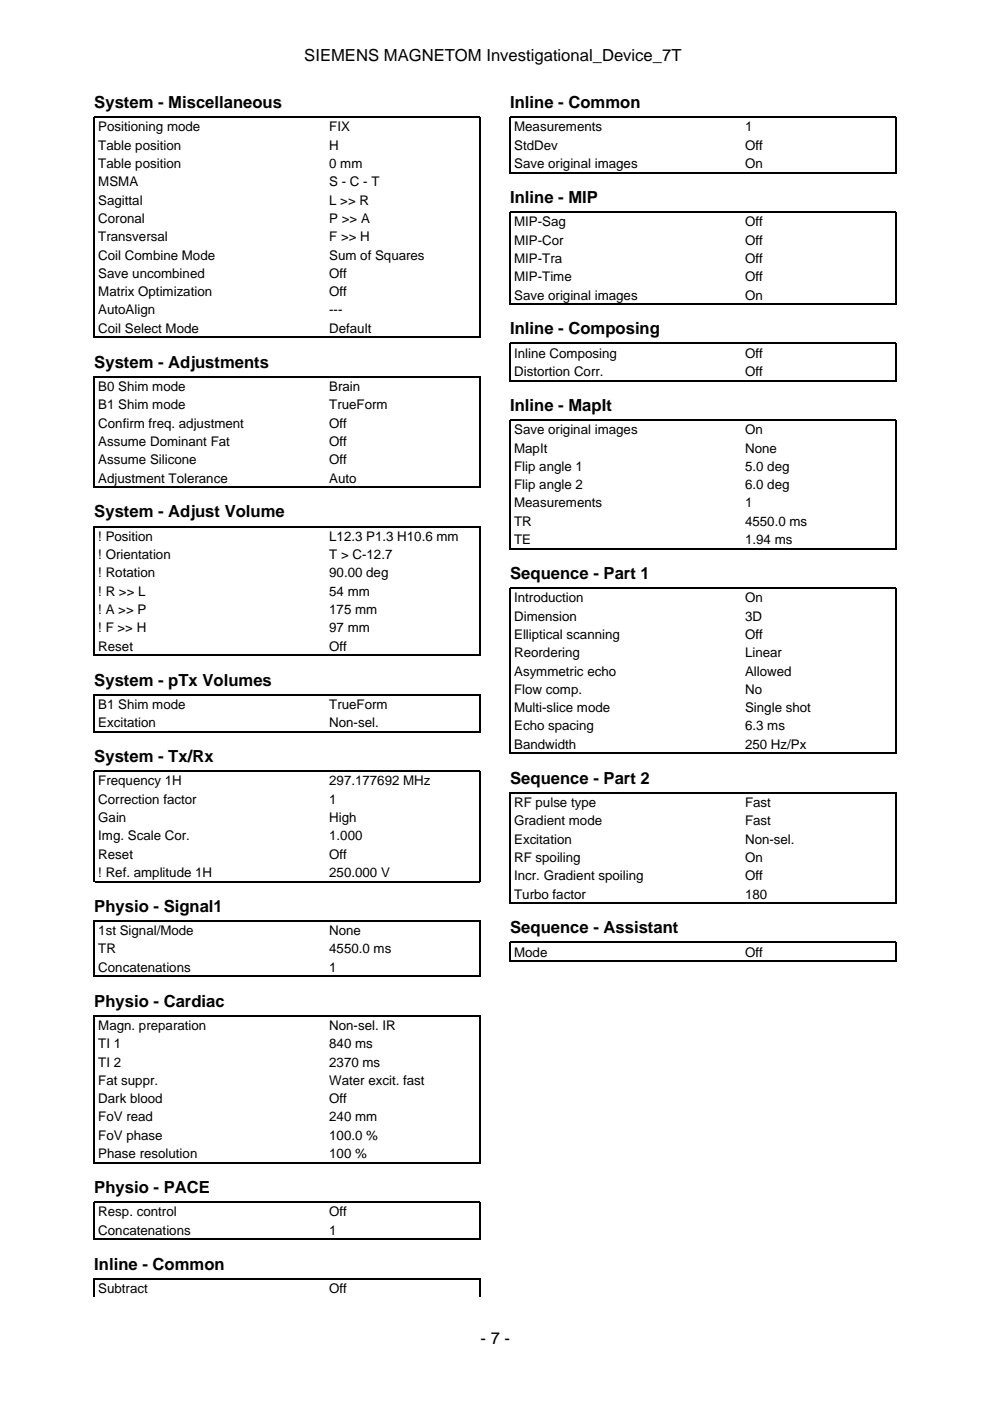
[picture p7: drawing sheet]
<svg xmlns="http://www.w3.org/2000/svg" width="210mm" height="297mm" viewBox="0 0 210 297" stroke-linecap="round" stroke-linejoin="round" font-family="sans-serif">
<defs><g id="words">
<g font-size="3.5">
<text x="64.5" y="12.9">SIEMENS MAGNETOM Investigational_Device_7T</text>
<text x="20" y="22.9">System - Miscellaneous</text>
<text x="108.2" y="22.9">Inline - Common</text>
<text x="108.2" y="43">Inline - MIP</text>
<text x="108.2" y="70.9">Inline - Composing</text>
<text x="20" y="78">System - Adjustments</text>
<text x="108.2" y="87.1">Inline - MapIt</text>
<text x="20" y="109.7">System - Adjust Volume</text>
<text x="108.2" y="122.8">Sequence - Part 1</text>
<text x="20" y="145.3">System - pTx Volumes</text>
<text x="20" y="161.6">System - Tx/Rx</text>
<text x="108.2" y="166.2">Sequence - Part 2</text>
<text x="20" y="193.3">Physio - Signal1</text>
<text x="108.2" y="197.9">Sequence - Assistant</text>
<text x="20" y="213.4">Physio - Cardiac</text>
<text x="20" y="252.9">Physio - PACE</text>
<text x="20" y="269.2">Inline - Common</text>
<text x="101.9" y="284.9">- 7 -</text>
</g>
<g font-size="2.8">
<text x="20.8" y="27.9">Positioning mode</text>
<text x="69.8" y="27.9">FIX</text>
<text x="109" y="27.9">Measurements</text>
<text x="158" y="27.9">1</text>
<text x="20.8" y="31.7">Table position</text>
<text x="20.8" y="35.6">Table position</text>
<text x="69.8" y="31.7">H</text>
<text x="69.8" y="35.6">0 mm</text>
<text x="109" y="31.7">StdDev</text>
<text x="109" y="35.6">Save original images</text>
<text x="158" y="31.7">Off</text>
<text x="158" y="35.6">On</text>
<text x="20.8" y="39.5">MSMA</text>
<text x="69.8" y="39.5">S - C - T</text>
<text x="20.8" y="43.4">Sagittal</text>
<text x="20.8" y="47.3">Coronal</text>
<text x="69.8" y="43.4">L &gt;&gt; R</text>
<text x="69.8" y="47.3">P &gt;&gt; A</text>
<text x="109" y="48">MIP-Sag</text>
<text x="158" y="48">Off</text>
<text x="20.8" y="51.2">Transversal</text>
<text x="69.8" y="51.2">F &gt;&gt; H</text>
<text x="109" y="51.9">MIP-Cor</text>
<text x="158" y="51.9">Off</text>
<text x="20.8" y="55">Coil Combine Mode</text>
<text x="20.8" y="58.9">Save uncombined</text>
<text x="69.8" y="55">Sum of Squares</text>
<text x="69.8" y="58.9">Off</text>
<text x="109" y="55.7">MIP-Tra</text>
<text x="109" y="59.6">MIP-Time</text>
<text x="158" y="55.7">Off</text>
<text x="158" y="59.6">Off</text>
<text x="20.8" y="62.8">Matrix Optimization</text>
<text x="69.8" y="62.8">Off</text>
<text x="109" y="63.5">Save original images</text>
<text x="158" y="63.5">On</text>
<text x="20.8" y="66.7">AutoAlign</text>
<text x="20.8" y="70.6">Coil Select Mode</text>
<text x="69.8" y="66.7">---</text>
<text x="69.8" y="70.6">Default</text>
<text x="109" y="75.8">Inline Composing</text>
<text x="158" y="75.8">Off</text>
<text x="20.8" y="82.9">B0 Shim mode</text>
<text x="69.8" y="82.9">Brain</text>
<text x="109" y="79.7">Distortion Corr.</text>
<text x="158" y="79.7">Off</text>
<text x="20.8" y="86.8">B1 Shim mode</text>
<text x="69.8" y="86.8">TrueForm</text>
<text x="20.8" y="90.7">Confirm freq. adjustment</text>
<text x="20.8" y="94.5">Assume Dominant Fat</text>
<text x="69.8" y="90.7">Off</text>
<text x="69.8" y="94.5">Off</text>
<text x="109" y="92.1">Save original images</text>
<text x="109" y="96">MapIt</text>
<text x="158" y="92.1">On</text>
<text x="158" y="96">None</text>
<text x="20.8" y="98.4">Assume Silicone</text>
<text x="69.8" y="98.4">Off</text>
<text x="109" y="99.8">Flip angle 1</text>
<text x="158" y="99.8">5.0 deg</text>
<text x="20.8" y="102.3">Adjustment Tolerance</text>
<text x="69.8" y="102.3">Auto</text>
<text x="109" y="103.7">Flip angle 2</text>
<text x="109" y="107.6">Measurements</text>
<text x="158" y="103.7">6.0 deg</text>
<text x="158" y="107.6">1</text>
<text x="109" y="111.5">TR</text>
<text x="158" y="111.5">4550.0 ms</text>
<text x="20.8" y="114.7">! Position</text>
<text x="20.8" y="118.5">! Orientation</text>
<text x="69.8" y="114.7">L12.3 P1.3 H10.6 mm</text>
<text x="69.8" y="118.5">T &gt; C-12.7</text>
<text x="109" y="115.4">TE</text>
<text x="158" y="115.4">1.94 ms</text>
<text x="20.8" y="122.4">! Rotation</text>
<text x="69.8" y="122.4">90.00 deg</text>
<text x="20.8" y="126.3">! R &gt;&gt; L</text>
<text x="20.8" y="130.2">! A &gt;&gt; P</text>
<text x="69.8" y="126.3">54 mm</text>
<text x="69.8" y="130.2">175 mm</text>
<text x="109" y="127.7">Introduction</text>
<text x="109" y="131.6">Dimension</text>
<text x="158" y="127.7">On</text>
<text x="158" y="131.6">3D</text>
<text x="20.8" y="134.1">! F &gt;&gt; H</text>
<text x="20.8" y="137.9">Reset</text>
<text x="69.8" y="134.1">97 mm</text>
<text x="69.8" y="137.9">Off</text>
<text x="109" y="135.5">Elliptical scanning</text>
<text x="158" y="135.5">Off</text>
<text x="109" y="139.3">Reordering</text>
<text x="109" y="143.2">Asymmetric echo</text>
<text x="158" y="139.3">Linear</text>
<text x="158" y="143.2">Allowed</text>
<text x="109" y="147.1">Flow comp.</text>
<text x="158" y="147.1">No</text>
<text x="20.8" y="150.3">B1 Shim mode</text>
<text x="20.8" y="154.2">Excitation</text>
<text x="69.8" y="150.3">TrueForm</text>
<text x="69.8" y="154.2">Non-sel.</text>
<text x="109" y="151">Multi-slice mode</text>
<text x="109" y="154.9">Echo spacing</text>
<text x="158" y="151">Single shot</text>
<text x="158" y="154.9">6.3 ms</text>
<text x="109" y="158.7">Bandwidth</text>
<text x="158" y="158.7">250 Hz/Px</text>
<text x="20.8" y="166.5">Frequency 1H</text>
<text x="69.8" y="166.5">297.177692 MHz</text>
<text x="20.8" y="170.4">Correction factor</text>
<text x="69.8" y="170.4">1</text>
<text x="109" y="171.1">RF pulse type</text>
<text x="158" y="171.1">Fast</text>
<text x="20.8" y="174.3">Gain</text>
<text x="20.8" y="178.2">Img. Scale Cor.</text>
<text x="69.8" y="174.3">High</text>
<text x="69.8" y="178.2">1.000</text>
<text x="109" y="175">Gradient mode</text>
<text x="109" y="178.9">Excitation</text>
<text x="158" y="175">Fast</text>
<text x="158" y="178.9">Non-sel.</text>
<text x="20.8" y="182">Reset</text>
<text x="20.8" y="185.9">! Ref. amplitude 1H</text>
<text x="69.8" y="182">Off</text>
<text x="69.8" y="185.9">250.000 V</text>
<text x="109" y="182.7">RF spoiling</text>
<text x="158" y="182.7">On</text>
<text x="109" y="186.6">Incr. Gradient spoiling</text>
<text x="109" y="190.5">Turbo factor</text>
<text x="158" y="186.6">Off</text>
<text x="158" y="190.5">180</text>
<text x="20.8" y="198.3">1st Signal/Mode</text>
<text x="20.8" y="202.1">TR</text>
<text x="69.8" y="198.3">None</text>
<text x="69.8" y="202.1">4550.0 ms</text>
<text x="109" y="202.8">Mode</text>
<text x="158" y="202.8">Off</text>
<text x="20.8" y="206">Concatenations</text>
<text x="69.8" y="206">1</text>
<text x="20.8" y="218.4">Magn. preparation</text>
<text x="69.8" y="218.4">Non-sel. IR</text>
<text x="20.8" y="222.2">TI 1</text>
<text x="20.8" y="226.1">TI 2</text>
<text x="69.8" y="222.2">840 ms</text>
<text x="69.8" y="226.1">2370 ms</text>
<text x="20.8" y="230">Fat suppr.</text>
<text x="20.8" y="233.9">Dark blood</text>
<text x="69.8" y="230">Water excit. fast</text>
<text x="69.8" y="233.9">Off</text>
<text x="20.8" y="237.8">FoV read</text>
<text x="69.8" y="237.8">240 mm</text>
<text x="20.8" y="241.7">FoV phase</text>
<text x="20.8" y="245.5">Phase resolution</text>
<text x="69.8" y="241.7">100.0 %</text>
<text x="69.8" y="245.5">100 %</text>
<text x="20.8" y="257.9">Resp. control</text>
<text x="69.8" y="257.9">Off</text>
<text x="20.8" y="261.8">Concatenations</text>
<text x="69.8" y="261.8">1</text>
<text x="20.8" y="274.1">Subtract</text>
<text x="69.8" y="274.1">Off</text>
</g>
</g></defs>
<g fill="none" stroke="#000" stroke-width=".26">
<path d="M108.2 36.8v-12h81.8v12M108.3 36.6h81.6M20 71.7v-46.9h81.8v46.9M20.1 71.5h81.6M108.2 64.6v-19.6h81.8v19.6M108.3 64.5h81.6M108.2 80.8v-8h81.8v8M108.3 80.7h81.6M20 103.4v-23.5h81.8v23.5M20.1 103.3h81.6M108.2 116.5v-27.4h81.8v27.4M108.3 116.3h81.6"/>
<path d="M20 139.1v-27.5h81.8v27.5M20.1 138.9h81.6M20 155.3v-8h81.8v8M20.1 155.2h81.6M108.2 159.9v-35.2h81.8v35.2M108.3 159.7h81.6M20 187v-23.5h81.8v23.5M20.1 186.9h81.6M108.2 191.6v-23.5h81.8v23.5M108.3 191.5h81.6M20 207.1v-11.9h81.8v11.9M20.1 207h81.6"/>
<path d="M108.2 204v-4.2h81.8v4.2M108.3 203.8h81.6M20 246.7v-31.4h81.8v31.4M20.1 246.5h81.6M20 262.9v-8h81.8v8M20 275v-3.9h81.8v3.9M20.1 262.7h81.6"/>
</g>
<use href="#words"/>
</svg>
